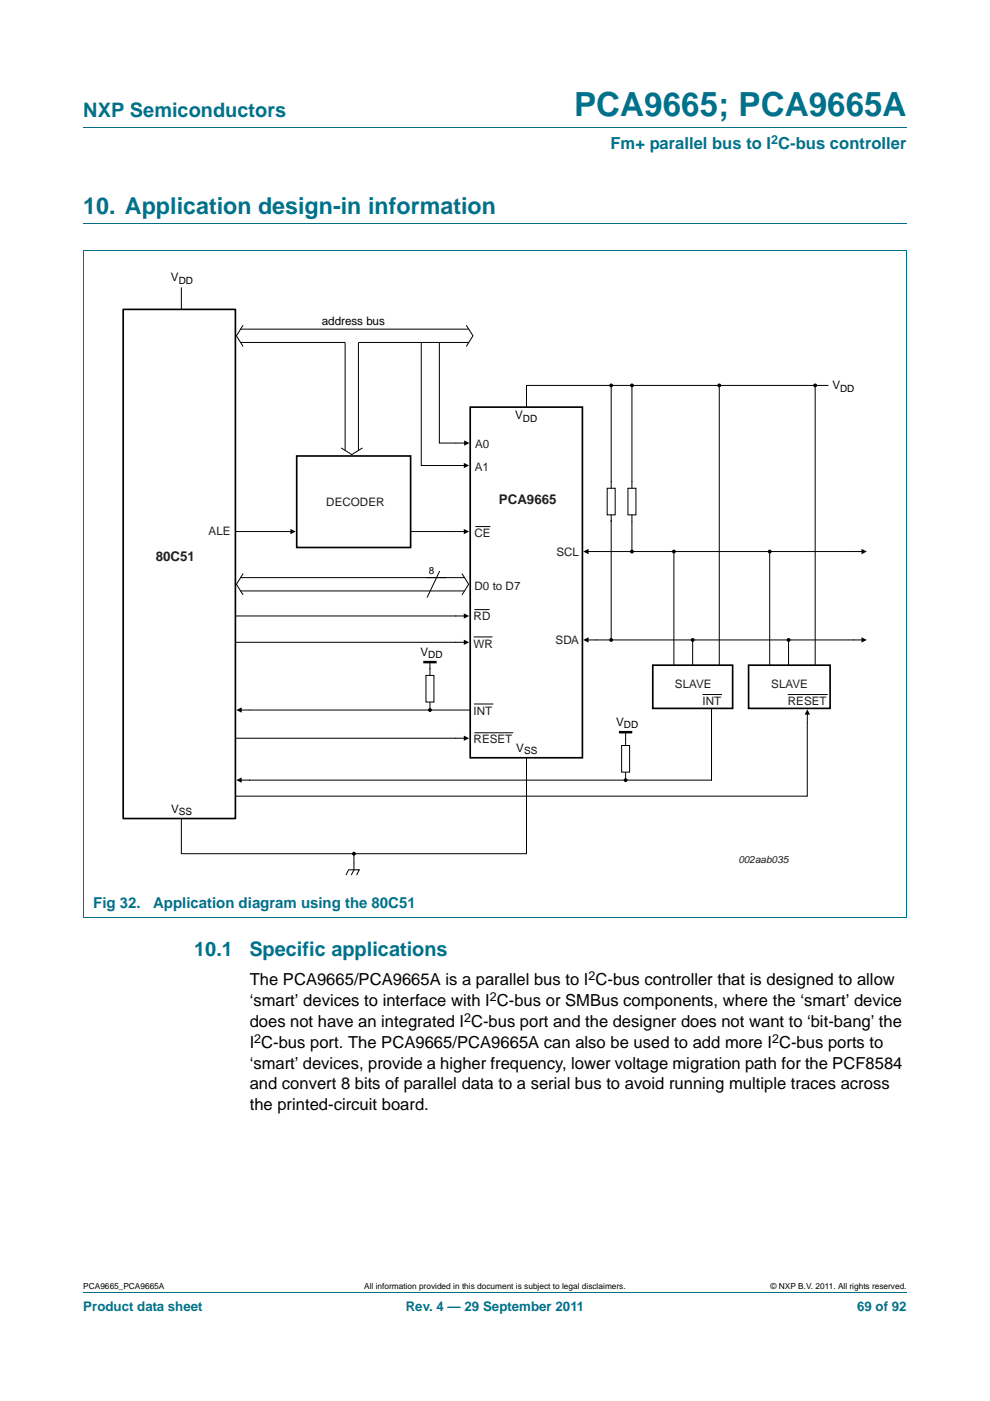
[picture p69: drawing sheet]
<svg xmlns="http://www.w3.org/2000/svg" width="210mm" height="297mm" viewBox="0 0 210 297" stroke-linecap="round" stroke-linejoin="round" font-family="sans-serif">
<defs><g id="words">
<text font-size="7" fill="#00718a" x="121.8" y="24.6">PCA9665; PCA9665A</text>
<text font-size="4.9" fill="#00718a" x="17.7" y="45.4">10. Application design-in information</text>
<g font-size="4.2" fill="#00718a">
<text x="17.7" y="24.9">NXP Semiconductors</text>
<text x="41.2" y="202.7">10.1</text>
<text x="53" y="202.7">Specific applications</text>
</g>
<text font-size="3.5" fill="#00718a" x="129.5" y="31.6">Fm+ parallel bus to I C-bus controller</text>
<g font-size="3.5">
<text x="53" y="208.9">The PCA9665/PCA9665A is a parallel bus to I C-bus controller that is designed to allow</text>
<text x="53" y="213.3">‘smart’ devices to interface with I C-bus or SMBus components, where the ‘smart’ device</text>
<text x="53" y="217.7">does not have an integrated I C-bus port and the designer does not want to ‘bit-bang’ the</text>
<text x="53" y="222.1">I C-bus port. The PCA9665/PCA9665A can also be used to add more I C-bus ports to</text>
<text x="53" y="226.5">‘smart’ devices, provide a higher frequency, lower voltage migration path for the PCF8584</text>
<text x="53" y="230.9">and convert 8 bits of parallel data to a serial bus to avoid running multiple traces across</text>
<text x="53" y="235.4">the printed-circuit board.</text>
</g>
<g font-size="3.2" fill="#00718a">
<text x="19.8" y="192.4">Fig 32.</text>
<text x="32.5" y="192.4">Application diagram using the 80C51</text>
</g>
<g font-size="2.8" fill="#231f20">
<text x="105.8" y="106.8">PCA9665</text>
<text x="33" y="119">80C51</text>
</g>
<g font-size="2.8" fill="#00718a">
<text x="17.7" y="277.9">Product data sheet</text>
<text x="86" y="277.9">Rev. 4 — 29 September 2011</text>
<text x="181.8" y="277.9">69 of 92</text>
</g>
<text font-size="2.6" fill="#00718a" x="163.6" y="30.5">2</text>
<g font-size="2.6">
<text x="124.8" y="207.8">2</text>
<text x="103.9" y="212.3">2</text>
<text x="53.9" y="221.1">2</text>
<text x="98.5" y="216.7">2</text>
<text x="163.8" y="221.1">2</text>
</g>
<g font-size="2.5">
<text x="36.3" y="59.7">V</text>
<text x="68.2" y="69">address bus</text>
<text x="176.5" y="82.5">V</text>
<text x="109.3" y="88.9">V</text>
<text x="89.2" y="139.1">V</text>
<text x="130.7" y="153.9">V</text>
<text x="109.5" y="159.4">V</text>
<text x="36.3" y="172.3">V</text>
</g>
<g font-size="2.5" fill="#231f20">
<text x="100.8" y="94.9">A0</text>
<text x="100.7" y="99.8">A1</text>
<text x="69.2" y="107.4">DECODER</text>
<text x="44.3" y="113.4">ALE</text>
<text x="100.6" y="113.9">CE</text>
<text x="118" y="117.9">SCL</text>
<text x="100.7" y="125.1">D0 to D7</text>
<text x="100.5" y="131.5">RD</text>
<text x="100.5" y="137.3">WR</text>
<text x="117.8" y="136.6">SDA</text>
<text x="143.2" y="145.8">SLAVE</text>
<text x="149" y="149.5">INT</text>
<text x="163.6" y="145.8">SLAVE</text>
<text x="167.1" y="149.5">RESET</text>
<text x="100.5" y="151.5">INT</text>
<text x="100.5" y="157.6">RESET</text>
</g>
<g font-size="2.1">
<text x="37.9" y="60.2">DD</text>
<text x="178.2" y="83">DD</text>
<text x="110.9" y="89.4">DD</text>
<text x="91" y="121.6">8</text>
<text x="90.8" y="139.6">DD</text>
<text x="132.3" y="154.4">DD</text>
<text x="111.2" y="159.9">SS</text>
<text x="37.9" y="172.8">SS</text>
</g>
<text font-size="2.1" fill="#231f20" x="156.6" y="183">002aab035</text>
<g font-size="1.8">
<text x="17.7" y="273.3">PCA9665_PCA9665A</text>
<text x="77.2" y="273.3">All information provided in this document is subject to legal disclaimers.</text>
<text x="163.4" y="273.3">© NXP B.V. 2011. All rights reserved.</text>
</g>
</g></defs>
<path d="M17.7 27h174.6M17.6 53.1h174.7M17.7 47.4h174.6M17.7 53.1v141.4M192.3 53.1v141.4M17.6 194.6h174.7M17.7 273.9h174.6" fill="none" stroke="#00718a" stroke-width=".21"/>
<path d="M26.1 65.6h23.8v107.9h-23.8zM62.9 96.7h24.2v19.4h-24.2zM99.7 86.3h23.8v74.4h-23.8zM138.5 141h16.9v9.2h-16.9zM158.8 141h17.3v9.2h-17.3z" fill="none" stroke="#000" stroke-width=".35"/>
<g fill="none" stroke="#000" stroke-width=".21">
<path d="M38.5 61v4.6M51 72.6h22.2v22.9M51 69.8h48.5M51.6 68.9l-1.5 2.3 1.5 2.3M89.4 72.6v26.1h9.4M93.2 72.6v21.3h5.7M98.9 68.9l1.4 2.3-1.4 2.3M99.5 72.6h-23.5v22.9M72.4 95l2.2 1.4 2.3-1.4M134 81.7v21.8M175.7 81.7h-64v4.6M50 112.7h12"/>
<path d="M87.1 112.7h11.7M126.5 116.9h54.5M128.8 103.5h1.7v5.7h-1.7zM129.6 102.1v1.4M129.6 109.2v26.5M133.2 103.5h1.7v5.7h-1.7zM134 109.2v1.4M142.9 116.9v24M163.3 116.9v24.1M50 130.6h48.8M50 136.2h48.8M51 125.3h47.6"/>
<path d="M51 122.5h47.6M51.6 121.6l-1.5 2.3 1.5 2.2M93.3 121.1l-2.7 5.6M98 121.6l1.4 2.3-1.4 2.2M126.5 135.7h56.6M146.9 135.7v5.3M167.3 135.7v5.3M50 156.5h48.8M50.8 150.5h48.9M132.7 155.2v2.9M150.9 150.2v15.2h-100.1M171.2 153.2v15.6h-121.3"/>
<path d="M38.5 173.5v7.5h73.2M111.7 160.7v20.3M132.7 163.7v1.4M73.4 185.5l.5-1.1h2.3l-.6 1.1M75.1 181v3.4l-.6 1.1"/>
</g>
<path d="M98.4 98.1l1.1 .6-1.1 .6zM98.5 93.4l1.1 .5-1.1 .6zM61.6 112.1l1.1 .6-1.1 .6zM98.4 112.1l1.1 .6-1.1 .6zM98.4 130l1.1 .6-1.1 .6zM98.4 135.6l1.1 .6-1.1 .5zM182.7 135.1l1.2 .6-1.2 .5zM50.1 150.5l1.2-.5v1.1zM98.4 156l1.1 .5-1.1 .6zM50.1 165.4l1.2-.6v1.2z" fill="#000"/>
<path d="M131.3 155.2h2.8" fill="none" stroke="#000" stroke-width=".53"/>
<g fill="#000" stroke="#000" stroke-width=".25">
<circle cx="129.6" cy="81.7" r=".28"/>
<circle cx="134" cy="81.7" r=".28"/>
<circle cx="75.1" cy="181" r=".28"/>
</g>
<path d="M131.8 158.1h1.7v5.6h-1.7z" fill="#fff" stroke="#000" stroke-width=".21"/>
<circle cx="132.7" cy="165.4" r=".28" fill="#000" stroke="#000" stroke-width=".25"/>
<path d="M91.2 140.4v2.8M91.2 148.8v1.5" fill="none" stroke="#000" stroke-width=".21"/>
<path d="M89.8 140.4h2.8" fill="none" stroke="#000" stroke-width=".53"/>
<path d="M90.3 143.2h1.7v5.6h-1.7z" fill="#fff" stroke="#000" stroke-width=".21"/>
<g fill="#000" stroke="#000" stroke-width=".25">
<circle cx="152.6" cy="81.7" r=".28"/>
<circle cx="172.9" cy="81.7" r=".28"/>
<circle cx="134" cy="116.9" r=".28"/>
<circle cx="142.9" cy="116.9" r=".28"/>
<circle cx="163.3" cy="116.9" r=".28"/>
<circle cx="129.6" cy="135.7" r=".28"/>
<circle cx="146.9" cy="135.7" r=".28"/>
<circle cx="167.3" cy="135.7" r=".28"/>
<circle cx="91.2" cy="150.5" r=".28"/>
</g>
<g fill="none" stroke="#000" stroke-width=".21">
<path d="M129.6 81.7v20.4M152.6 81.7v59.3M172.9 81.7v59.3M100.8 111.6h3.2M124.4 116.9h2.1M134 110.6v6.3M181 116.9h2.1M100.5 135h4M100.6 129.2h3.2M124.4 135.7h2.1M100.5 149.3h4.1M100.6 155.4h8.3"/>
<path d="M149 147.3h4.1M167.1 147.3h8.4M171.2 151.1v2.1"/>
</g>
<path d="M123.7 116.9l1.1-.5v1.1zM182.7 116.4l1.2 .5-1.2 .6zM123.7 135.7l1.1-.6v1.1zM171.2 150.4l.6 1.1h-1.1z" fill="#000"/>
<use href="#words"/>
</svg>
